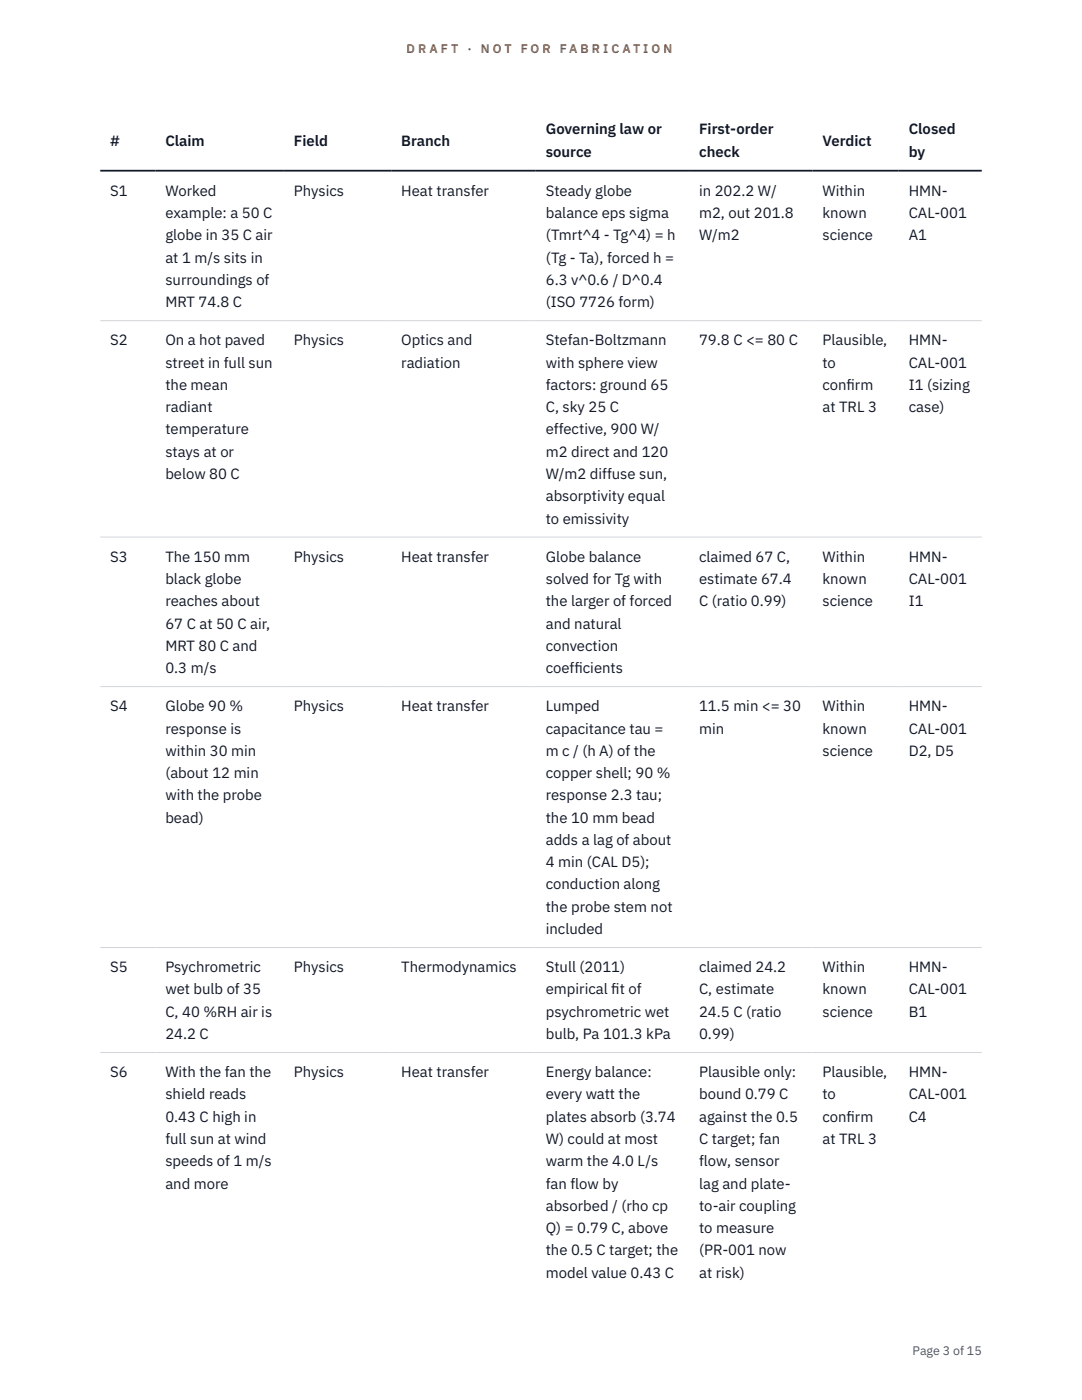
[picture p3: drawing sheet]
<svg xmlns="http://www.w3.org/2000/svg" width="216mm" height="279mm" viewBox="0 0 216 279" stroke-linecap="round" stroke-linejoin="round" font-family="sans-serif">
<defs><g id="words">
<g font-size="3" fill="#111827">
<text x="22" y="29.1">#</text>
<text x="33" y="29.1">Claim</text>
<text x="58.6" y="29.1">Field</text>
<text x="80.1" y="29.1">Branch</text>
<text x="108.9" y="26.8">Governing law or</text>
<text x="139.5" y="26.8">First-order</text>
<text x="164.1" y="29.1">Verdict</text>
<text x="181.3" y="26.8">Closed</text>
<text x="108.9" y="31.3">source</text>
<text x="139.5" y="31.3">check</text>
<text x="181.3" y="31.3">by</text>
<text x="22" y="39.1">S1</text>
<text x="33" y="39.1">Worked</text>
<text x="58.6" y="39.1">Physics</text>
<text x="80.1" y="39.1">Heat transfer</text>
<text x="108.9" y="39.1">Steady globe</text>
<text x="139.5" y="39.1">in 202.2 W/</text>
<text x="164.1" y="39.1">Within</text>
<text x="181.3" y="39.1">HMN-</text>
<text x="33" y="43.5">example: a 50 C</text>
<text x="33" y="48">globe in 35 C air</text>
<text x="108.9" y="43.5">balance eps sigma</text>
<text x="108.9" y="48">(Tmrt^4 - Tg^4) = h</text>
<text x="139.5" y="43.5">m2, out 201.8</text>
<text x="139.5" y="48">W/m2</text>
<text x="164.1" y="43.5">known</text>
<text x="164.1" y="48">science</text>
<text x="181.3" y="43.5">CAL-001</text>
<text x="181.3" y="48">A1</text>
<text x="33" y="52.4">at 1 m/s sits in</text>
<text x="108.9" y="52.4">(Tg - Ta), forced h =</text>
<text x="33" y="56.9">surroundings of</text>
<text x="108.9" y="56.9">6.3 v^0.6 / D^0.4</text>
<text x="33" y="61.3">MRT 74.8 C</text>
<text x="108.9" y="61.3">(ISO 7726 form)</text>
<text x="22" y="68.9">S2</text>
<text x="33" y="68.9">On a hot paved</text>
<text x="58.6" y="68.9">Physics</text>
<text x="80.1" y="68.9">Optics and</text>
<text x="108.9" y="68.9">Stefan-Boltzmann</text>
<text x="139.5" y="68.9">79.8 C &lt;= 80 C</text>
<text x="164.1" y="68.9">Plausible,</text>
<text x="181.3" y="68.9">HMN-</text>
<text x="33" y="73.4">street in full sun</text>
<text x="33" y="77.8">the mean</text>
<text x="80.1" y="73.4">radiation</text>
<text x="108.9" y="73.4">with sphere view</text>
<text x="108.9" y="77.8">factors: ground 65</text>
<text x="164.1" y="73.4">to</text>
<text x="164.1" y="77.8">conf</text>
<text x="168.9" y="77.8">irm</text>
<text x="181.3" y="73.4">CAL-001</text>
<text x="181.3" y="77.8">I1 (sizing</text>
<text x="33" y="82.3">radiant</text>
<text x="108.9" y="82.3">C, sky 25 C</text>
<text x="164.1" y="82.3">at TRL 3</text>
<text x="181.3" y="82.3">case)</text>
<text x="33" y="86.7">temperature</text>
<text x="108.9" y="86.7">effective, 900 W/</text>
<text x="33" y="91.1">stays at or</text>
<text x="33" y="95.6">below 80 C</text>
<text x="108.9" y="91.1">m2 direct and 120</text>
<text x="108.9" y="95.6">W/m2 diffuse sun,</text>
<text x="108.9" y="100">absorptivity equal</text>
<text x="108.9" y="104.5">to emissivity</text>
<text x="22" y="112.1">S3</text>
<text x="33" y="112.1">The 150 mm</text>
<text x="58.6" y="112.1">Physics</text>
<text x="80.1" y="112.1">Heat transfer</text>
<text x="108.9" y="112.1">Globe balance</text>
<text x="139.5" y="112.1">claimed 67 C,</text>
<text x="164.1" y="112.1">Within</text>
<text x="181.3" y="112.1">HMN-</text>
<text x="33" y="116.5">black globe</text>
<text x="108.9" y="116.5">solved for Tg with</text>
<text x="139.5" y="116.5">estimate 67.4</text>
<text x="164.1" y="116.5">known</text>
<text x="181.3" y="116.5">CAL-001</text>
<text x="33" y="121">reaches about</text>
<text x="33" y="125.4">67 C at 50 C air,</text>
<text x="108.9" y="121">the larger of forced</text>
<text x="108.9" y="125.4">and natural</text>
<text x="139.5" y="121">C (ratio 0.99)</text>
<text x="164.1" y="121">science</text>
<text x="181.3" y="121">I1</text>
<text x="33" y="129.9">MRT 80 C and</text>
<text x="108.9" y="129.9">convection</text>
<text x="33" y="134.3">0.3 m/s</text>
<text x="108.9" y="134.3">coeff</text>
<text x="114.6" y="134.3">icients</text>
<text x="22" y="142">S4</text>
<text x="33" y="142">Globe 90 %</text>
<text x="58.6" y="142">Physics</text>
<text x="80.1" y="142">Heat transfer</text>
<text x="108.9" y="142">Lumped</text>
<text x="139.5" y="142">11.5 min &lt;= 30</text>
<text x="164.1" y="142">Within</text>
<text x="181.3" y="142">HMN-</text>
<text x="33" y="146.4">response is</text>
<text x="108.9" y="146.4">capacitance tau =</text>
<text x="139.5" y="146.4">min</text>
<text x="164.1" y="146.4">known</text>
<text x="181.3" y="146.4">CAL-001</text>
<text x="33" y="150.8">within 30 min</text>
<text x="33" y="155.3">(about 12 min</text>
<text x="108.9" y="150.8">m c / (h A) of the</text>
<text x="108.9" y="155.3">copper shell; 90 %</text>
<text x="164.1" y="150.8">science</text>
<text x="181.3" y="150.8">D2, D5</text>
<text x="33" y="159.7">with the probe</text>
<text x="108.9" y="159.7">response 2.3 tau;</text>
<text x="33" y="164.2">bead)</text>
<text x="108.9" y="164.2">the 10 mm bead</text>
<text x="108.9" y="168.6">adds a lag of about</text>
<text x="108.9" y="173.1">4 min (CAL D5);</text>
<text x="108.9" y="177.5">conduction along</text>
<text x="108.9" y="182">the probe stem not</text>
<text x="108.9" y="186.4">included</text>
<text x="22" y="194">S5</text>
<text x="33" y="194">Psychrometric</text>
<text x="58.6" y="194">Physics</text>
<text x="80.1" y="194">Thermodynamics</text>
<text x="108.9" y="194">Stull (2011)</text>
<text x="139.5" y="194">claimed 24.2</text>
<text x="164.1" y="194">Within</text>
<text x="181.3" y="194">HMN-</text>
<text x="33" y="198.5">wet bulb of 35</text>
<text x="33" y="202.9">C, 40 %RH air is</text>
<text x="108.9" y="198.5">empirical f</text>
<text x="108.9" y="202.9">psychrometric wet</text>
<text x="122" y="198.5">it of</text>
<text x="139.5" y="198.5">C, estimate</text>
<text x="139.5" y="202.9">24.5 C (ratio</text>
<text x="164.1" y="198.5">known</text>
<text x="164.1" y="202.9">science</text>
<text x="181.3" y="198.5">CAL-001</text>
<text x="181.3" y="202.9">B1</text>
<text x="33" y="207.4">24.2 C</text>
<text x="108.9" y="207.4">bulb, Pa 101.3 kPa</text>
<text x="139.5" y="207.4">0.99)</text>
<text x="22" y="215">S6</text>
<text x="33" y="215">With the fan the</text>
<text x="58.6" y="215">Physics</text>
<text x="80.1" y="215">Heat transfer</text>
<text x="108.9" y="215">Energy balance:</text>
<text x="139.5" y="215">Plausible only:</text>
<text x="164.1" y="215">Plausible,</text>
<text x="181.3" y="215">HMN-</text>
<text x="33" y="219.4">shield reads</text>
<text x="108.9" y="219.4">every watt the</text>
<text x="139.5" y="219.4">bound 0.79 C</text>
<text x="164.1" y="219.4">to</text>
<text x="181.3" y="219.4">CAL-001</text>
<text x="33" y="223.9">0.43 C high in</text>
<text x="108.9" y="223.9">plates absorb (3.74</text>
<text x="139.5" y="223.9">against the 0.5</text>
<text x="164.1" y="223.9">conf</text>
<text x="168.9" y="223.9">irm</text>
<text x="181.3" y="223.9">C4</text>
<text x="33" y="228.3">full sun at wind</text>
<text x="33" y="232.8">speeds of 1 m/s</text>
<text x="108.9" y="228.3">W) could at most</text>
<text x="108.9" y="232.8">warm the 4.0 L/s</text>
<text x="139.5" y="228.3">C target; fan</text>
<text x="139.5" y="232.8">flow, sensor</text>
<text x="164.1" y="228.3">at TRL 3</text>
<text x="33" y="237.2">and more</text>
<text x="108.9" y="237.2">fan flow by</text>
<text x="139.5" y="237.2">lag and plate-</text>
<text x="108.9" y="241.6">absorbed / (rho cp</text>
<text x="139.5" y="241.6">to-air coupling</text>
<text x="108.9" y="246.1">Q) = 0.79 C, above</text>
<text x="108.9" y="250.5">the 0.5 C target; the</text>
<text x="139.5" y="246.1">to measure</text>
<text x="139.5" y="250.5">(PR-001 now</text>
<text x="108.9" y="255">model value 0.43 C</text>
<text x="139.5" y="255">at risk)</text>
</g>
<g font-size="2.5" fill="#b45309">
<text x="81.1" y="10.5">D R A F T</text>
<text x="93.3" y="10.5">·</text>
<text x="95.9" y="10.5">N O T</text>
<text x="103.9" y="10.5">F O R</text>
<text x="111.7" y="10.5">F A B R I C A T I O N</text>
</g>
<text font-size="2.5" fill="#4b5563" x="182.1" y="270.3">Page 3 of 15</text>
</g></defs>
<path d="M20 64h175.9M20 107.2h175.9M20 137h175.9M20 189.1h175.9M20 210.1h175.9" fill="none" stroke="#d1d5db" stroke-width=".2"/>
<path d="M20 34.1h175.9" fill="none" stroke="#111827" stroke-width=".35"/>
<use href="#words"/>
</svg>
